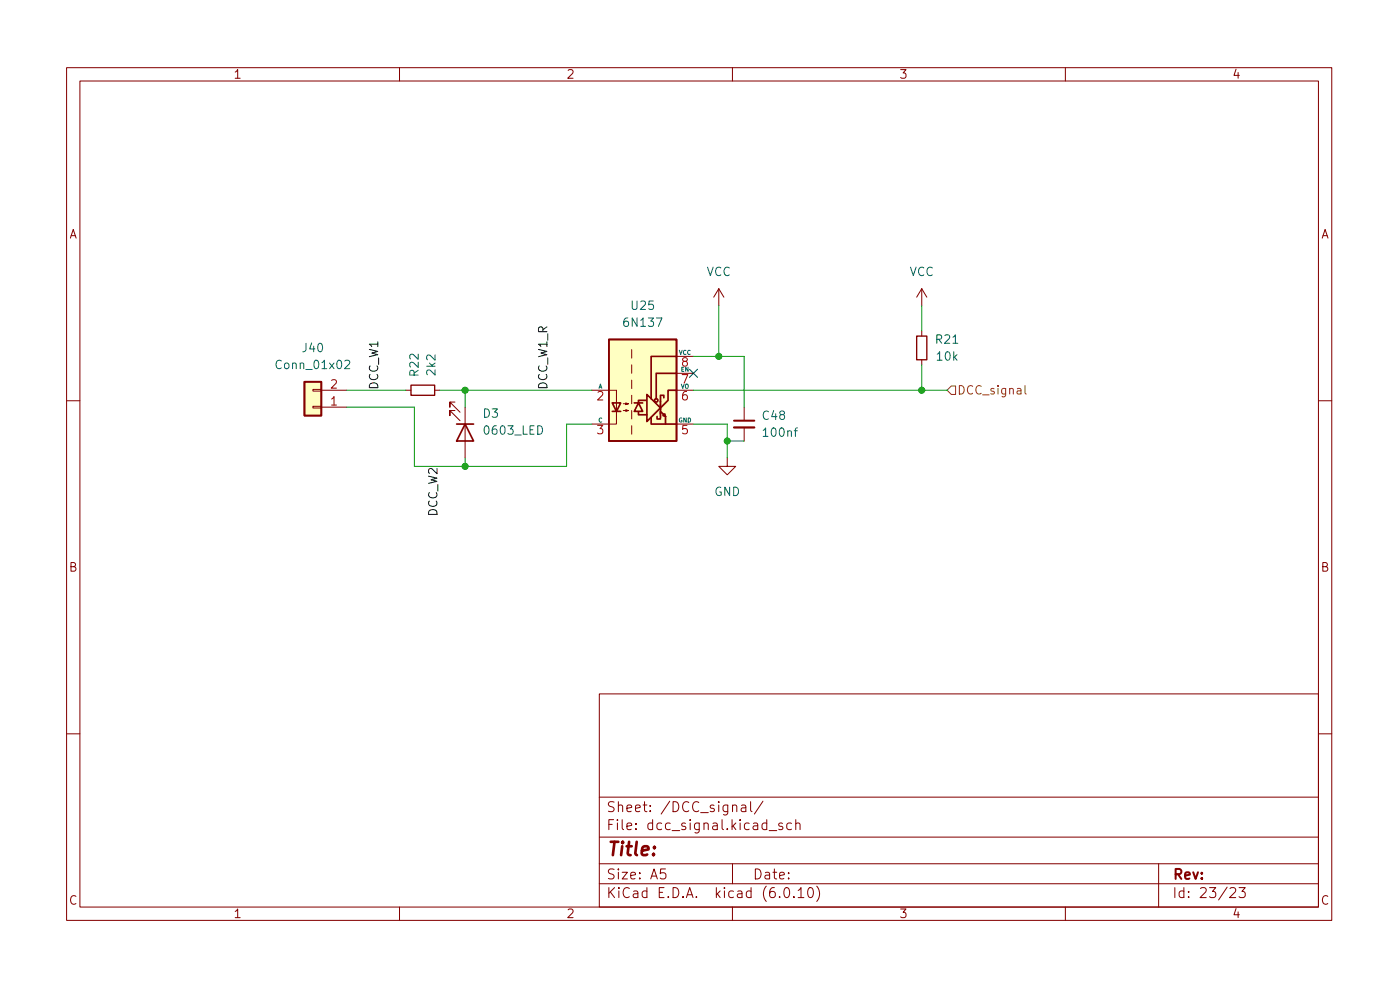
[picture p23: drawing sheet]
<svg xmlns="http://www.w3.org/2000/svg" width="210mm" height="148mm" viewBox="0 0 210 148" stroke-linecap="round" stroke-linejoin="round" font-family="sans-serif">
<defs><g id="words">
<text font-size="2.8" fill="#840000" x="91" y="128.5">Title:</text>
<g font-size="2.1" fill="#840000">
<text x="91" y="124.6">File: dcc_signal.kicad_sch</text>
<text x="91" y="121.9">Sheet: /DCC_signal/</text>
<text x="91" y="134.8">KiCad E.D.A. kicad (6.0.10)</text>
<text x="91" y="132">Size: A5</text>
<text x="113" y="132">Date:</text>
<text x="176" y="132">Rev:</text>
<text x="176" y="134.8">Id: 23/23</text>
</g>
<g font-size="1.8" fill="#840000">
<text x="35" y="11.8">1</text>
<text x="85" y="11.8">2</text>
<text x="135" y="11.8">3</text>
<text x="185" y="11.8">4</text>
<text x="10.3" y="35.8">A</text>
<text x="198.4" y="35.8">A</text>
<text x="10.3" y="85.8">B</text>
<text x="198.4" y="85.8">B</text>
<text x="10.3" y="135.8">C</text>
<text x="35" y="137.8">1</text>
<text x="85" y="137.8">2</text>
<text x="135" y="137.8">3</text>
<text x="185" y="137.8">4</text>
<text x="198.4" y="135.8">C</text>
</g>
<g font-size="1.8" fill="#006464">
<text x="106.1" y="41.4">VCC</text>
<text x="136.6" y="41.4">VCC</text>
<text x="94.9" y="46.5">U25</text>
<text x="45.5" y="52.9">J40</text>
<text x="93.9" y="49.1">6N137</text>
<text x="140.6" y="51.6">R21</text>
<text x="41.8" y="55.4">Conn_01x02</text>
<text x="62.9" y="56.4" transform="rotate(-90 62.9 56.4)">R22</text>
<text x="65.4" y="56.2" transform="rotate(-90 65.4 56.2)">2k2</text>
<text x="140.8" y="54.1">10k</text>
<text x="72.6" y="62.7">D3</text>
<text x="72.9" y="65.2">0603_LED</text>
<text x="114.6" y="63">C48</text>
<text x="114.8" y="65.6">100nf</text>
<text x="107.3" y="74.5">GND</text>
</g>
<g font-size="1.8" fill="#a90000">
<text x="49.7" y="58.3">2</text>
<text x="102.4" y="57.6">7</text>
<text x="102.4" y="55">8</text>
<text x="49.7" y="60.9">1</text>
<text x="89.7" y="60.1">2</text>
<text x="89.7" y="65.2">3</text>
<text x="102.4" y="65.2">5</text>
<text x="102.4" y="60.1">6</text>
</g>
<g font-size="1.8" fill="#0f0f0f">
<text x="56.8" y="58.6" transform="rotate(-90 56.8 58.6)">DCC_W1</text>
<text x="82.2" y="58.6" transform="rotate(-90 82.2 58.6)">DCC_W1_R</text>
<text x="65.7" y="77.5" transform="rotate(-90 65.7 77.5)">DCC_W2</text>
</g>
<text font-size="1.8" fill="#725600" x="143.7" y="59.2">DCC_signal</text>
<g font-size=".9" fill="#006464">
<text x="101.9" y="53.2">VCC</text>
<text x="89.9" y="58.3">A</text>
<text x="102.2" y="58.3">VO</text>
<text x="102.3" y="55.8">EN</text>
<text x="89.9" y="63.4">C</text>
<text x="101.9" y="63.4">GND</text>
</g>
</g></defs>
<g fill="none" stroke="#840000" stroke-width=".15">
<path d="M10 10.2h190v128h-190zM12 12.2h186v124h-186zM60 10.2v2M110 10.2v2M160 10.2v2M47 58.5h1.3v.2h-1.3zM48.3 58.6h3.8M61 58.6h.7M65.3 58.6h.7M88.9 58.6h3.7v5.1h-3.7M94.9 52.5v1.3M94.9 54.8v1.2"/>
<path d="M94.9 57.1v1.2M94.9 59.3v1.3M101.6 58.6h2.5M101.6 56h2.5M101.6 53.5h2.5M107.9 43.3l-.7 1.3M107.9 43.3v2.6M107.9 43.3l.8 1.3M138.4 43.3l-.7 1.3M138.4 43.3v2.6M138.4 49.7v.8M138.4 54v.8"/>
<path d="M138.4 43.3l.8 1.3M10 60.2h2M47 61h1.3v.2h-1.3zM48.3 61.1h3.8M68.3 60.4h-.7v.7v-.7l1.5 1.5M68.3 61.6h-.7v.8v-.8l1.5 1.6M69.8 61.1v7.6M93.6 61.6h.8l-.4 .2v-.3l.4 .1M93.6 60.6h.8l-.4 .1v-.2l.4 .1M94.9 61.6v1.3M94.9 63.9v1.3M101.6 63.7h2.5"/>
<path d="M109.2 68.7v1.3h1.3l-1.3 1.3-1.3-1.3h1.3M111.8 61.1v2.1M111.8 64.2v2M198 60.2h2M10 110.2h2M90 104.2h108v32h-108zM90 119.7h108M198 110.2h2M60 136.2v2M90 132.7h108M90 129.7h108M90 125.7h108"/>
<path d="M99.9 130.4h-.7v.8l.2-.2 .5 .1 .1 .2-.1 .5-.2 .1h-.3l-.2-.1M110 136.2v2M110 129.7v3M111.4 120.9h.5l.1 .9M112 121.2l-.5 .1a.29 .29 0 0 0-.2 .3 .29 .29 0 0 0 .2 .2h.5M112.7 120.3v1.3l.2 .2M114.6 120.3l-1.3 1.9M115.5 124.7h1.2M117.5 123.6l-.3-.1-.3 .3 .1 .2 .5 .1v.4h-.6M117.9 133.3l.3-.1a.94 .94 0 0 1 0 1.5h-.1a1 1 0 0 1-.2-1.4zM118.9 123.6l-.5-.1-.2 .3v.5l.1 .2h.6M119.2 134.6v.1"/>
<path d="M119.5 123.7a.37 .37 0 0 1 .7 .1v.7M119.5 123v1.5M119.9 133.7l.4-.5v1.5M119.9 134.7h.8M121.5 133.3l.3-.1a.94 .94 0 0 1 0 1.5h-.1a1 1 0 0 1-.2-1.4zM122.7 133a1.72 1.72 0 0 1 0 2.3M160 136.2v2M174 129.7v6.5M184.7 133.4l.2-.2 .5 .1a.41 .41 0 0 1 .1 .6l-.8 .8h.9M186.1 133.2h.9l-.5 .6a.41 .41 0 0 1 .5 .3v.4l-.1 .2h-.6l-.2-.1"/>
</g>
<g fill="#ffffc2" stroke="#ffffc2" stroke-width=".15">
<path d="M45.7 57.3h2.6v5.1h-2.6z"/>
<path d="M91.4 51h10.2v15.2h-10.2z"/>
</g>
<g fill="none" stroke="#840000" stroke-width=".25">
<path d="M45.7 57.3h2.6v5.1h-2.6zM91.4 51h10.2v15.2h-10.2zM97.2 59.2l2 2-2 2.1zM99.7 59.7v-.4h-.5v1.1M101.6 53.5h-3.8v6.4M101.6 56h-3v3.9M101.6 58.6h-1.3v1.5l-1 1M68.6 63.7h2.5M69.8 63.7l1.3 2.5h-2.5zM91.9 60.5h1.3l-.6 1.3zM91.9 61.8h1.3M95.2 60.5h1.3"/>
<path d="M95.9 61.9v.4h1.3M95.9 60.5l.6 1.3h-1.3zM97 60.1h-1.1v.4M97.8 62.6v1.1h3.8M99.2 61.9v1h-.5v-.4M99.2 61.8l.7 .7-.1-.4-.2 .3 .3 .1v1.2M99.2 60.2v1.9"/>
<circle cx="98.6" cy="60.1" r=".25"/>
</g>
<path d="M51.8 54.2l.5-.1 .2 .1v.2l-.8 .9h.8" fill="none" stroke="#006464" stroke-width=".15"/>
<path d="M110.2 64.2h3.1" fill="none" stroke="#840000" stroke-width=".33"/>
<path d="M110.2 63.2h3.1" fill="none" stroke="#840000" stroke-width=".3"/>
<path d="M61.7 57.8h3.6v1.5h-3.6zM137.7 50.5h1.5v3.5h-1.5z" fill="none" stroke="#840000" stroke-width=".2"/>
<path d="M142.9 57.9h.6v1.3h-.6l-.7-.6zM153.9 57.9v1.1l.2 .2" fill="none" stroke="#725600" stroke-width=".15"/>
<path d="M52.1 58.6h8.9M66 58.6h22.9M69.8 58.6v2.5M104.1 58.6h38.1M104.1 53.5h7.7v7.6M107.9 45.9v7.6M138.4 45.9v3.8M138.4 54.8v3.8M52.1 61.1h10.1v8.9h22.9v-6.3h3.8M69.8 68.7v1.3M104.1 63.7h5.1v5M109.2 66.2h2.6" fill="none" stroke="#009600" stroke-width=".15"/>
<path d="M103.5 55.4l1.2 1.3M104.7 55.4l-1.2 1.3" fill="none" stroke="#000084" stroke-width=".15"/>
<g fill="#009600" stroke="#009600" stroke-width=".15">
<circle cx="107.9" cy="53.5" r=".46"/>
<circle cx="69.8" cy="70" r=".46"/>
<circle cx="69.8" cy="58.6" r=".46"/>
<circle cx="109.2" cy="66.2" r=".46"/>
<circle cx="138.4" cy="58.6" r=".46"/>
</g>
<use href="#words"/>
</svg>
